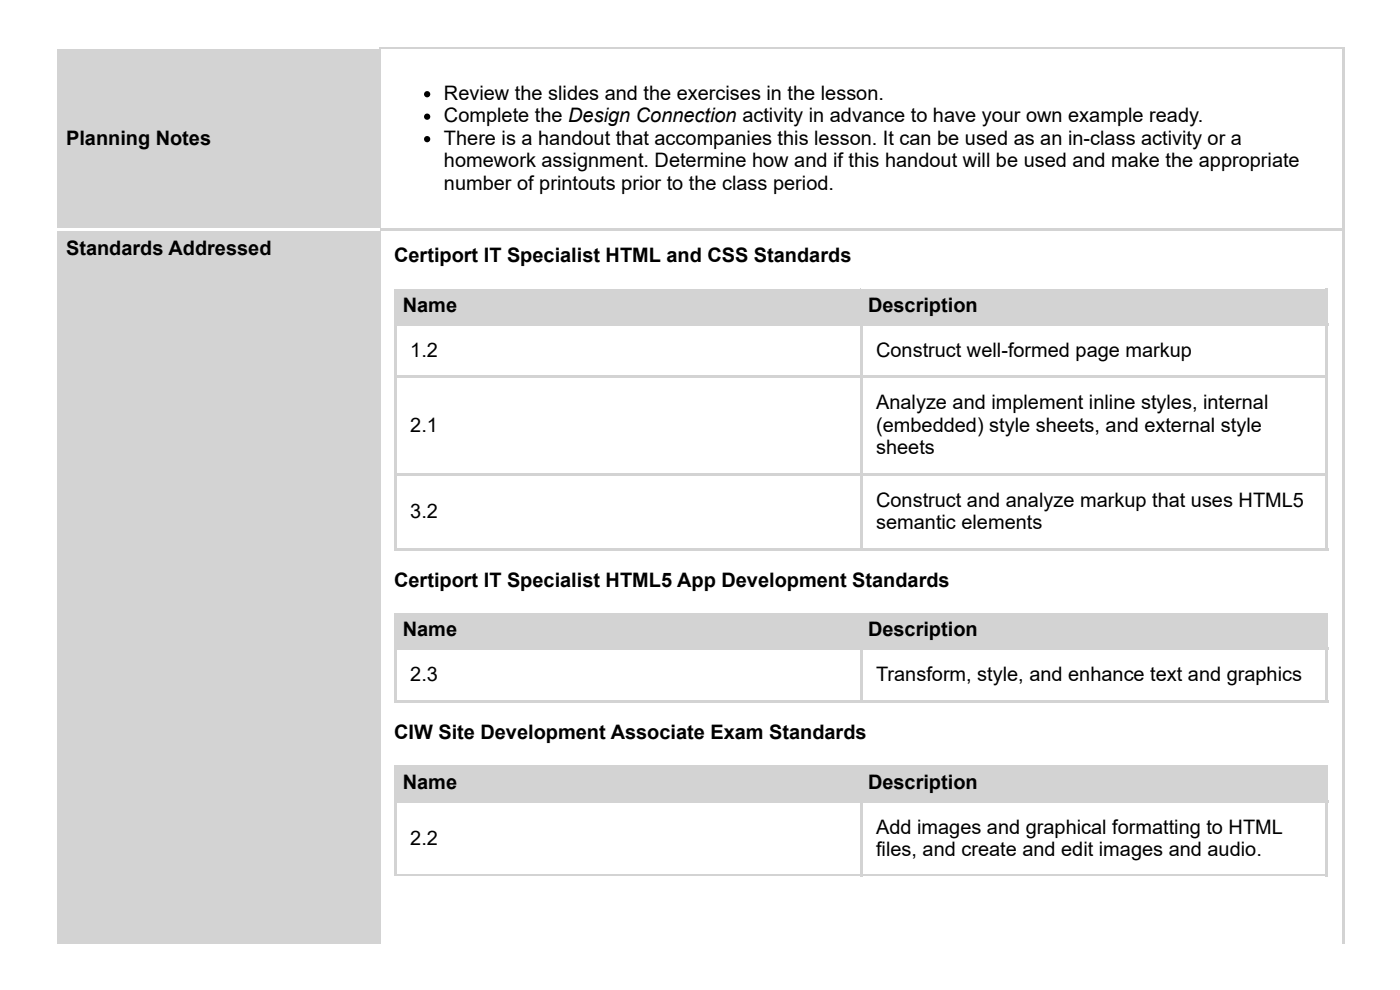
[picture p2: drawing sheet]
<svg xmlns="http://www.w3.org/2000/svg" width="297mm" height="210mm" viewBox="0 0 297 210" stroke-linecap="round" stroke-linejoin="round" font-family="sans-serif">
<defs><g id="words">
<g font-size="4.2">
<text x="94.2" y="21.2">Review the slides and the exercises in the lesson.</text>
<text x="94.2" y="25.9">Complete the Design Connection activity in advance to have your own example ready.</text>
<text x="14" y="30.7">Planning Notes</text>
<text x="94.2" y="30.7">There is a handout that accompanies this lesson. It can be used as an in-class activity or a</text>
<text x="94.2" y="35.5">homework assignment. Determine how and if this handout will be used and make the appropriate</text>
<text x="94.2" y="40.2">number of printouts prior to the class period.</text>
<text x="14" y="54">Standards Addressed</text>
<text x="83.6" y="55.6">Certiport IT Specialist HTML and CSS Standards</text>
<text x="85.5" y="66.1">Name</text>
<text x="184.1" y="66.1">Description</text>
<text x="87" y="75.7">1.2</text>
<text x="185.9" y="75.7">Construct well-formed page markup</text>
<text x="185.9" y="86.8">Analyze and implement inline styles, internal</text>
<text x="87" y="91.5">2.1</text>
<text x="185.9" y="91.5">(embedded) style sheets, and external style</text>
<text x="185.9" y="96.3">sheets</text>
<text x="185.9" y="107.4">Construct and analyze markup that uses HTML5</text>
<text x="87" y="109.8">3.2</text>
<text x="185.9" y="112.2">semantic elements</text>
<text x="83.6" y="124.4">Certiport IT Specialist HTML5 App Development Standards</text>
<text x="85.5" y="134.9">Name</text>
<text x="184.1" y="134.9">Description</text>
<text x="87" y="144.5">2.3</text>
<text x="185.9" y="144.5">Transform, style, and enhance text and graphics</text>
<text x="83.6" y="156.6">CIW Site Development Associate Exam Standards</text>
<text x="85.5" y="167.2">Name</text>
<text x="184.1" y="167.2">Description</text>
<text x="87" y="179.1">2.2</text>
<text x="185.9" y="176.7">Add images and graphical formatting to HTML</text>
<text x="185.9" y="181.5">files, and create and edit images and audio.</text>
</g>
</g></defs>
<g fill="#d3d3d3">
<path d="M12.4 10.1h68.3v38.6h-68.3z"/>
<path d="M12.4 48.7h68.3v151.4h-68.3z"/>
<path d="M83.9 60.9h98.9v7.9h-98.9z"/>
<path d="M182.8 60.9h98.7v7.9h-98.7z"/>
<path d="M83.6 61.1h.5v7.4h-.5z"/>
</g>
<path d="M83.6 60.6h99.2v.5h-99.2z" fill="#fff"/>
<path d="M182.7 61.1v7.4" fill="none" stroke="#d3d3d3" stroke-width=".26"/>
<path d="M182.8 60.6h99v.5h-99z" fill="#fff"/>
<g fill="#d3d3d3">
<path d="M281.3 61.1h.5v7.4h-.5z"/>
<path d="M83.6 69.1h.5v10.5h-.5z"/>
<path d="M83.6 68.5h99.5v.6h-99.5z"/>
<path d="M182.6 68.5h.5v11.7h-.5z"/>
<path d="M183.1 68.5h98.7v.6h-98.7z"/>
<path d="M281.3 68.5h.5v11.7h-.5z"/>
<path d="M83.6 80.2h.5v20.1h-.5z"/>
<path d="M83.6 79.6h99v.6h-99z"/>
<path d="M182.6 80.2h.5v20.6h-.5z"/>
<path d="M183.1 79.6h98.2v.6h-98.2z"/>
<path d="M281.3 80.2h.5v20.6h-.5z"/>
<path d="M83.6 100.8h.5v15.4h-.5z"/>
<path d="M83.6 100.3h99v.5h-99z"/>
<path d="M182.6 100.8h.5v15.9h-.5z"/>
<path d="M183.1 100.3h98.2v.5h-98.2z"/>
<path d="M281.3 100.8h.5v15.9h-.5z"/>
<path d="M83.6 116.2h99.5v.5h-99.5z"/>
<path d="M183.1 116.2h98.7v.5h-98.7z"/>
<path d="M83.9 129.6h98.9v8h-98.9z"/>
<path d="M182.8 129.6h98.7v8h-98.7z"/>
<path d="M83.6 129.9h.5v7.4h-.5z"/>
</g>
<path d="M83.6 129.4h99.2v.5h-99.2z" fill="#fff"/>
<path d="M182.7 129.9v7.4" fill="none" stroke="#d3d3d3" stroke-width=".26"/>
<path d="M182.8 129.4h99v.5h-99z" fill="#fff"/>
<g fill="#d3d3d3">
<path d="M281.3 129.9h.5v7.4h-.5z"/>
<path d="M83.6 137.8h.5v10.6h-.5z"/>
<path d="M83.6 137.3h99.5v.5h-99.5z"/>
<path d="M182.6 137.3h.5v11.7h-.5z"/>
<path d="M183.1 137.3h98.7v.5h-98.7z"/>
<path d="M281.3 137.3h.5v11.7h-.5z"/>
<path d="M83.6 148.4h99.5v.6h-99.5z"/>
<path d="M183.1 148.4h98.7v.6h-98.7z"/>
<path d="M83.9 161.9h98.9v8h-98.9z"/>
<path d="M182.8 161.9h98.7v8h-98.7z"/>
<path d="M83.6 162.2h.5v7.4h-.5z"/>
</g>
<path d="M83.6 161.7h99.2v.5h-99.2z" fill="#fff"/>
<path d="M182.7 162.2v7.4" fill="none" stroke="#d3d3d3" stroke-width=".26"/>
<path d="M182.8 161.7h99v.5h-99z" fill="#fff"/>
<g fill="#d3d3d3">
<path d="M281.3 162.2h.5v7.4h-.5z"/>
<path d="M83.6 170.1h.5v15.6h-.5z"/>
<path d="M83.6 169.6h99.5v.5h-99.5z"/>
<path d="M182.6 169.6h.5v16.1h-.5z"/>
<path d="M183.1 169.6h98.7v.5h-98.7z"/>
<path d="M281.3 169.6h.5v16.1h-.5z"/>
</g>
<path d="M83.6 185.6h99M183.1 185.6h98.2" fill="none" stroke="#d3d3d3" stroke-width=".26"/>
<path d="M12.2 10.1h.5v38.3h-.5z" fill="#d3d3d3"/>
<path d="M12.2 10.1h68.5v.2h-68.5z" fill="#fff"/>
<path d="M80.6 10.1v38.3M80.7 10.2h204.5" fill="none" stroke="#d3d3d3" stroke-width=".26"/>
<g fill="#d3d3d3">
<path d="M284.7 10.1h.5v38.8h-.5z"/>
<path d="M12.2 48.9h.5v151.2h-.5z"/>
</g>
<path d="M12.2 48.4h68.5v.5h-68.5z" fill="#fff"/>
<path d="M80.6 48.9v151.2" fill="none" stroke="#d3d3d3" stroke-width=".26"/>
<g fill="#d3d3d3">
<path d="M80.7 48.4h204v.5h-204z"/>
<path d="M284.7 48.9h.5v151.2h-.5z"/>
</g>
<g fill="#000">
<circle cx="90.6" cy="20" r=".66"/>
<circle cx="90.6" cy="29.5" r=".66"/>
<circle cx="90.6" cy="24.7" r=".66"/>
</g>
<use href="#words"/>
</svg>
